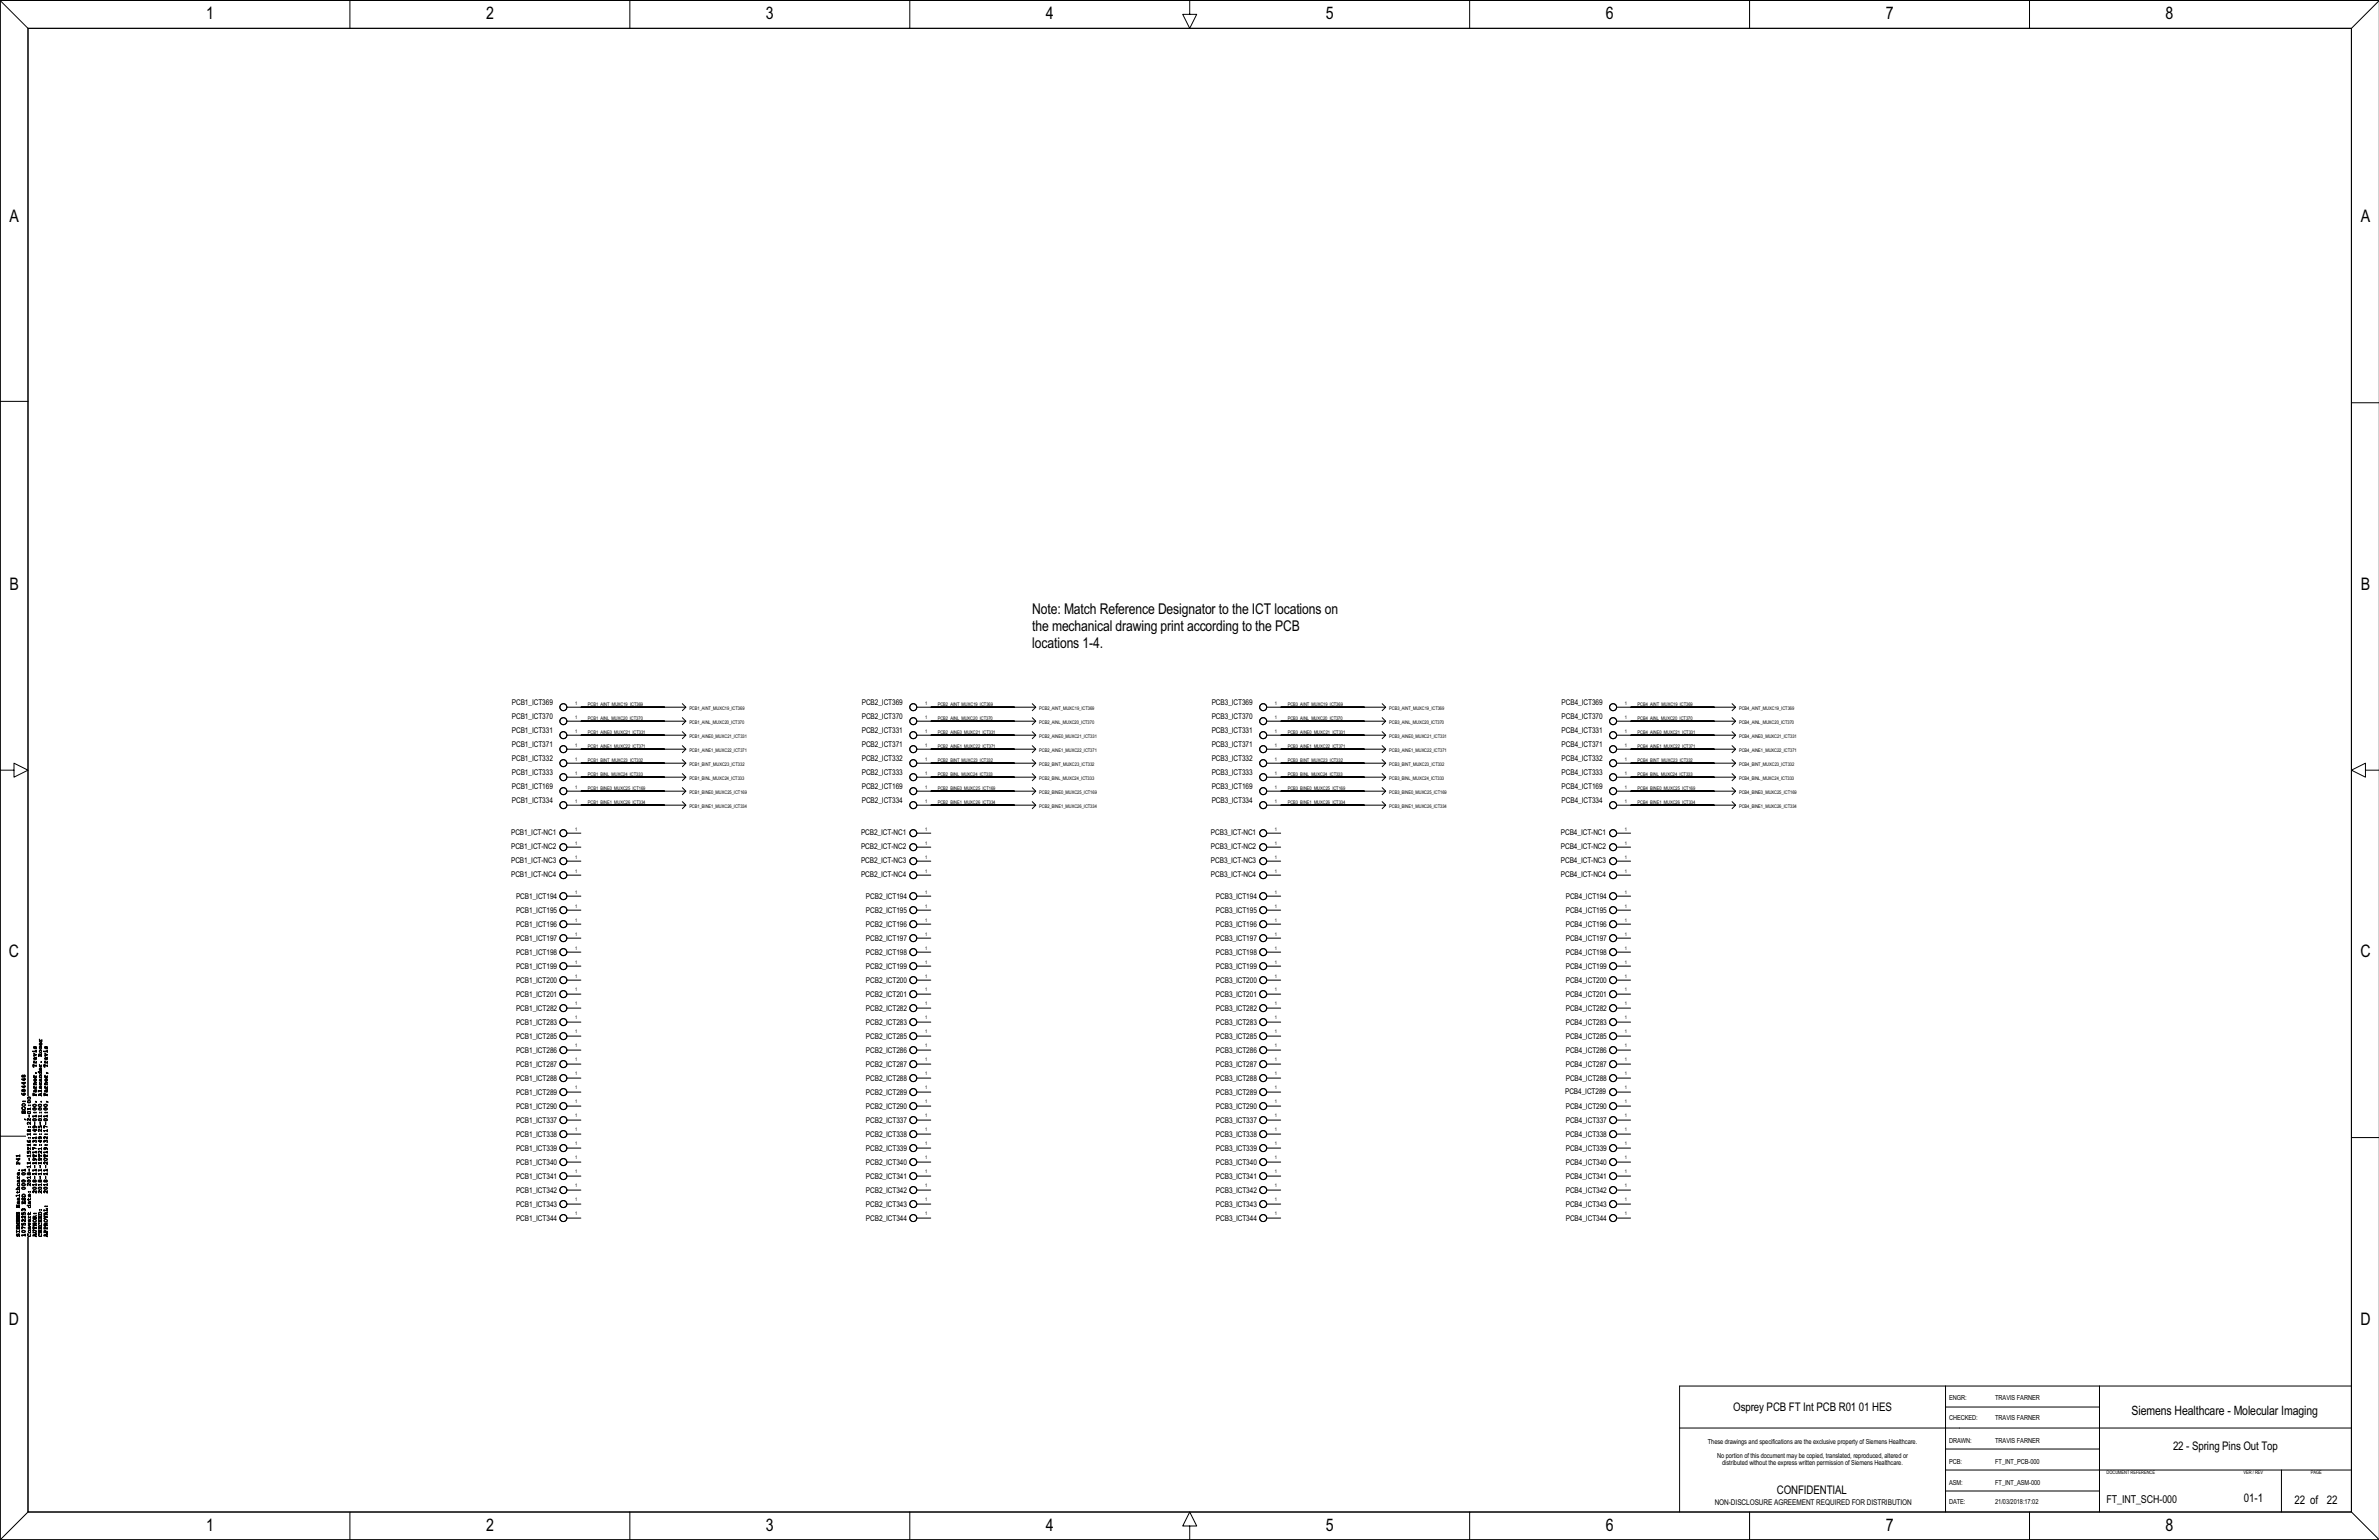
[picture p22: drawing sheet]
<svg xmlns="http://www.w3.org/2000/svg" width="863mm" height="559mm" viewBox="0 0 863 559" stroke-linecap="round" stroke-linejoin="round" font-family="sans-serif">
<defs><g id="words">
<g font-size="6.3">
<text x="74.8" y="7.1">1</text>
<text x="176.4" y="7.1">2</text>
<text x="277.9" y="7.1">3</text>
<text x="379.5" y="7.1">4</text>
<text x="481.1" y="7.1">5</text>
<text x="582.7" y="7.1">6</text>
<text x="684.2" y="7.1">7</text>
<text x="785.8" y="7.1">8</text>
<text x="3.4" y="80.7">A</text>
<text x="856.6" y="80.7">A</text>
<text x="3.4" y="214">B</text>
<text x="856.6" y="214">B</text>
<text x="3.3" y="347.3">C</text>
<text x="856.5" y="347.3">C</text>
<text x="3.3" y="480.7">D</text>
<text x="856.5" y="480.7">D</text>
<text x="74.8" y="555.6">1</text>
<text x="176.4" y="555.6">2</text>
<text x="277.9" y="555.6">3</text>
<text x="379.5" y="555.6">4</text>
<text x="481.1" y="555.6">5</text>
<text x="582.7" y="555.6">6</text>
<text x="684.2" y="555.6">7</text>
<text x="785.8" y="555.6">8</text>
</g>
<g font-size="5.4">
<text x="374.6" y="222.7">Note: Match Reference Designator to the ICT locations on</text>
<text x="374.6" y="228.9">the mechanical drawing print according to the PCB</text>
<text x="374.6" y="235.1">locations 1-4.</text>
</g>
<text font-size="4.7" x="773.5" y="513.6">Siemens Healthcare - Molecular Imaging</text>
<g font-size="4.3">
<text x="628.9" y="511.8">Osprey PCB FT Int PCB R01 01 HES</text>
<text x="788.5" y="526.3">22 - Spring Pins Out Top</text>
<text x="644.8" y="542">CONFIDENTIAL</text>
<text x="814.2" y="545.2">01-1</text>
<text x="832.6" y="545.7">22 of</text>
<text x="844.4" y="545.7">22</text>
</g>
<text font-size="3.9" x="764.4" y="545.2">FT_INT_SCH-000</text>
<g font-size="2.9">
<text x="185.7" y="256">PCB1_ICT369</text>
<text x="312.7" y="256">PCB2_ICT369</text>
<text x="439.7" y="256">PCB3_ICT369</text>
<text x="566.7" y="256">PCB4_ICT369</text>
<text x="185.7" y="261.1">PCB1_ICT370</text>
<text x="312.7" y="261.1">PCB2_ICT370</text>
<text x="439.7" y="261.1">PCB3_ICT370</text>
<text x="566.7" y="261.1">PCB4_ICT370</text>
<text x="185.7" y="266.1">PCB1_ICT331</text>
<text x="312.7" y="266.1">PCB2_ICT331</text>
<text x="439.7" y="266.1">PCB3_ICT331</text>
<text x="566.7" y="266.1">PCB4_ICT331</text>
<text x="185.7" y="271.2">PCB1_ICT371</text>
<text x="312.7" y="271.2">PCB2_ICT371</text>
<text x="439.7" y="271.2">PCB3_ICT371</text>
<text x="566.7" y="271.2">PCB4_ICT371</text>
<text x="185.7" y="281.4">PCB1_ICT333</text>
<text x="185.7" y="276.3">PCB1_ICT332</text>
<text x="312.7" y="281.4">PCB2_ICT333</text>
<text x="312.7" y="276.3">PCB2_ICT332</text>
<text x="439.7" y="281.4">PCB3_ICT333</text>
<text x="439.7" y="276.3">PCB3_ICT332</text>
<text x="566.6" y="281.4">PCB4_ICT333</text>
<text x="566.7" y="276.3">PCB4_ICT332</text>
<text x="185.7" y="286.5">PCB1_ICT169</text>
<text x="312.7" y="286.5">PCB2_ICT169</text>
<text x="439.7" y="286.5">PCB3_ICT169</text>
<text x="566.6" y="286.5">PCB4_ICT169</text>
<text x="185.7" y="291.5">PCB1_ICT334</text>
<text x="312.7" y="291.5">PCB2_ICT334</text>
<text x="439.7" y="291.5">PCB3_ICT334</text>
<text x="566.6" y="291.5">PCB4_ICT334</text>
<text x="185.5" y="303">PCB1_ICT-NC1</text>
<text x="312.4" y="303">PCB2_ICT-NC1</text>
<text x="439.4" y="303">PCB3_ICT-NC1</text>
<text x="566.4" y="303">PCB4_ICT-NC1</text>
<text x="185.5" y="308">PCB1_ICT-NC2</text>
<text x="312.4" y="308">PCB2_ICT-NC2</text>
<text x="439.4" y="308">PCB3_ICT-NC2</text>
<text x="566.4" y="308">PCB4_ICT-NC2</text>
<text x="185.5" y="313.1">PCB1_ICT-NC3</text>
<text x="312.4" y="313.1">PCB2_ICT-NC3</text>
<text x="439.4" y="313.1">PCB3_ICT-NC3</text>
<text x="566.4" y="313.1">PCB4_ICT-NC3</text>
<text x="185.5" y="318.2">PCB1_ICT-NC4</text>
<text x="312.4" y="318.2">PCB2_ICT-NC4</text>
<text x="439.4" y="318.2">PCB3_ICT-NC4</text>
<text x="566.4" y="318.2">PCB4_ICT-NC4</text>
<text x="187.3" y="326.3">PCB1_ICT194</text>
<text x="314.2" y="326.3">PCB2_ICT194</text>
<text x="441.2" y="326.3">PCB3_ICT194</text>
<text x="568.2" y="326.3">PCB4_ICT194</text>
<text x="187.3" y="331.4">PCB1_ICT195</text>
<text x="314.2" y="331.4">PCB2_ICT195</text>
<text x="441.2" y="331.4">PCB3_ICT195</text>
<text x="568.2" y="331.4">PCB4_ICT195</text>
<text x="187.3" y="341.6">PCB1_ICT197</text>
<text x="187.3" y="336.5">PCB1_ICT196</text>
<text x="314.2" y="336.5">PCB2_ICT196</text>
<text x="314.2" y="341.6">PCB2_ICT197</text>
<text x="441.2" y="336.5">PCB3_ICT196</text>
<text x="441.2" y="341.6">PCB3_ICT197</text>
<text x="568.2" y="336.5">PCB4_ICT196</text>
<text x="568.2" y="341.6">PCB4_ICT197</text>
<text x="187.3" y="346.6">PCB1_ICT198</text>
<text x="314.2" y="346.6">PCB2_ICT198</text>
<text x="441.2" y="346.6">PCB3_ICT198</text>
<text x="568.2" y="346.6">PCB4_ICT198</text>
<text x="187.3" y="351.7">PCB1_ICT199</text>
<text x="314.2" y="351.7">PCB2_ICT199</text>
<text x="441.2" y="351.7">PCB3_ICT199</text>
<text x="568.2" y="351.7">PCB4_ICT199</text>
<text x="187.3" y="356.8">PCB1_ICT200</text>
<text x="314.2" y="356.8">PCB2_ICT200</text>
<text x="441.2" y="356.8">PCB3_ICT200</text>
<text x="568.2" y="356.8">PCB4_ICT200</text>
<text x="187.3" y="361.9">PCB1_ICT201</text>
<text x="314.2" y="361.9">PCB2_ICT201</text>
<text x="441.2" y="361.9">PCB3_ICT201</text>
<text x="568.2" y="361.9">PCB4_ICT201</text>
<text x="187.3" y="367">PCB1_ICT282</text>
<text x="314.2" y="367">PCB2_ICT282</text>
<text x="441.2" y="367">PCB3_ICT282</text>
<text x="568.2" y="367">PCB4_ICT282</text>
<text x="187.3" y="372">PCB1_ICT283</text>
<text x="187.3" y="377.1">PCB1_ICT285</text>
<text x="314.2" y="372">PCB2_ICT283</text>
<text x="314.2" y="377.1">PCB2_ICT285</text>
<text x="441.2" y="372">PCB3_ICT283</text>
<text x="441.2" y="377.1">PCB3_ICT285</text>
<text x="568.2" y="372">PCB4_ICT283</text>
<text x="568.2" y="377.1">PCB4_ICT285</text>
<text x="187.3" y="382.2">PCB1_ICT286</text>
<text x="314.2" y="382.2">PCB2_ICT286</text>
<text x="441.2" y="382.2">PCB3_ICT286</text>
<text x="568.2" y="382.2">PCB4_ICT286</text>
<text x="187.3" y="387.3">PCB1_ICT287</text>
<text x="314.2" y="387.3">PCB2_ICT287</text>
<text x="441.2" y="387.3">PCB3_ICT287</text>
<text x="568.2" y="387.3">PCB4_ICT287</text>
<text x="187.3" y="392.4">PCB1_ICT288</text>
<text x="314.2" y="392.4">PCB2_ICT288</text>
<text x="441.2" y="392.4">PCB3_ICT288</text>
<text x="568.2" y="392.4">PCB4_ICT288</text>
<text x="187.3" y="397.4">PCB1_ICT289</text>
<text x="314.2" y="397.4">PCB2_ICT289</text>
<text x="441.2" y="397.4">PCB3_ICT289</text>
<text x="567.9" y="396.9">PCB4_ICT289</text>
<text x="187.3" y="402.5">PCB1_ICT290</text>
<text x="187.3" y="407.6">PCB1_ICT337</text>
<text x="314.2" y="402.5">PCB2_ICT290</text>
<text x="314.2" y="407.6">PCB2_ICT337</text>
<text x="441.2" y="402.5">PCB3_ICT290</text>
<text x="441.2" y="407.6">PCB3_ICT337</text>
<text x="568.2" y="402.5">PCB4_ICT290</text>
<text x="568.2" y="407.6">PCB4_ICT337</text>
<text x="187.3" y="412.7">PCB1_ICT338</text>
<text x="314.2" y="412.7">PCB2_ICT338</text>
<text x="441.2" y="412.7">PCB3_ICT338</text>
<text x="568.2" y="412.7">PCB4_ICT338</text>
<text x="187.3" y="417.8">PCB1_ICT339</text>
<text x="314.2" y="417.8">PCB2_ICT339</text>
<text x="441.2" y="417.8">PCB3_ICT339</text>
<text x="568.2" y="417.8">PCB4_ICT339</text>
<text x="187.3" y="422.8">PCB1_ICT340</text>
<text x="314.2" y="422.8">PCB2_ICT340</text>
<text x="441.2" y="422.8">PCB3_ICT340</text>
<text x="568.2" y="422.8">PCB4_ICT340</text>
<text x="187.3" y="427.9">PCB1_ICT341</text>
<text x="314.2" y="427.9">PCB2_ICT341</text>
<text x="441.2" y="427.9">PCB3_ICT341</text>
<text x="568.2" y="427.9">PCB4_ICT341</text>
<text x="187.3" y="433">PCB1_ICT342</text>
<text x="314.2" y="433">PCB2_ICT342</text>
<text x="441.2" y="433">PCB3_ICT342</text>
<text x="568.2" y="433">PCB4_ICT342</text>
<text x="187.3" y="438.1">PCB1_ICT343</text>
<text x="187.3" y="443.1">PCB1_ICT344</text>
<text x="314.2" y="438.1">PCB2_ICT343</text>
<text x="314.2" y="443.1">PCB2_ICT344</text>
<text x="441.2" y="438.1">PCB3_ICT343</text>
<text x="441.2" y="443.1">PCB3_ICT344</text>
<text x="568.2" y="438.1">PCB4_ICT343</text>
<text x="568.2" y="443.1">PCB4_ICT344</text>
<text x="622.2" y="546.2">NON-DISCLOSURE AGREEMENT REQUIRED FOR DISTRIBUTION</text>
</g>
<g font-size="2.5">
<text x="707.2" y="508">ENGR:</text>
<text x="724" y="508">TRAVIS FARNER</text>
<text x="707.2" y="515.4">CHECKED:</text>
<text x="724" y="515.4">TRAVIS FARNER</text>
<text x="619.7" y="524">These drawings and specifications are the exclusive property of Siemens Healthcare.</text>
<text x="707.2" y="523.5">DRAWN:</text>
<text x="724" y="523.5">TRAVIS FARNER</text>
<text x="623.1" y="529.1">No portion of this document may be copied, translated, reproduced, altered or</text>
<text x="624.9" y="531.6">distributed without the express written permission of Siemens Healthcare.</text>
<text x="707.2" y="531.1">PCB:</text>
<text x="724" y="531.1">FT_INT_PCB-000</text>
<text x="707.2" y="538.7">ASM:</text>
<text x="724" y="538.7">FT_INT_ASM-000</text>
<text x="707.2" y="545.8">DATE:</text>
<text x="724" y="545.8">21/03/2018:17:02</text>
</g>
<g font-size="1.8">
<text x="208.7" y="255.7">1</text>
<text x="213.3" y="256.2">PCB1_AINT_MUXC19_ICT369</text>
<text x="250.1" y="257.5">PCB1_AINT_MUXC19_ICT369</text>
<text x="335.7" y="255.7">1</text>
<text x="340.3" y="256.2">PCB2_AINT_MUXC19_ICT369</text>
<text x="377.1" y="257.5">PCB2_AINT_MUXC19_ICT369</text>
<text x="462.6" y="255.7">1</text>
<text x="467.3" y="256.2">PCB3_AINT_MUXC19_ICT369</text>
<text x="504.1" y="257.5">PCB3_AINT_MUXC19_ICT369</text>
<text x="589.6" y="255.7">1</text>
<text x="594.2" y="256.2">PCB4_AINT_MUXC19_ICT369</text>
<text x="631" y="257.5">PCB4_AINT_MUXC19_ICT369</text>
<text x="208.7" y="260.7">1</text>
<text x="213.3" y="261.3">PCB1_AINL_MUXC20_ICT370</text>
<text x="250.1" y="262.6">PCB1_AINL_MUXC20_ICT370</text>
<text x="335.7" y="260.7">1</text>
<text x="340.3" y="261.3">PCB2_AINL_MUXC20_ICT370</text>
<text x="377.1" y="262.6">PCB2_AINL_MUXC20_ICT370</text>
<text x="462.6" y="260.7">1</text>
<text x="467.3" y="261.3">PCB3_AINL_MUXC20_ICT370</text>
<text x="504.1" y="262.6">PCB3_AINL_MUXC20_ICT370</text>
<text x="589.6" y="260.7">1</text>
<text x="594.2" y="261.3">PCB4_AINL_MUXC20_ICT370</text>
<text x="631" y="262.6">PCB4_AINL_MUXC20_ICT370</text>
<text x="208.7" y="265.8">1</text>
<text x="213.3" y="266.4">PCB1_AINE0_MUXC21_ICT331</text>
<text x="250.1" y="267.6">PCB1_AINE0_MUXC21_ICT331</text>
<text x="335.7" y="265.8">1</text>
<text x="340.3" y="266.4">PCB2_AINE0_MUXC21_ICT331</text>
<text x="377.1" y="267.6">PCB2_AINE0_MUXC21_ICT331</text>
<text x="462.6" y="265.8">1</text>
<text x="467.3" y="266.4">PCB3_AINE0_MUXC21_ICT331</text>
<text x="504.1" y="267.6">PCB3_AINE0_MUXC21_ICT331</text>
<text x="589.6" y="265.8">1</text>
<text x="594.2" y="266.4">PCB4_AINE0_MUXC21_ICT331</text>
<text x="631" y="267.6">PCB4_AINE0_MUXC21_ICT331</text>
<text x="208.7" y="270.9">1</text>
<text x="208.7" y="276">1</text>
<text x="213.3" y="271.5">PCB1_AINE1_MUXC22_ICT371</text>
<text x="250.1" y="272.7">PCB1_AINE1_MUXC22_ICT371</text>
<text x="335.7" y="270.9">1</text>
<text x="335.7" y="276">1</text>
<text x="340.3" y="271.5">PCB2_AINE1_MUXC22_ICT371</text>
<text x="377.1" y="272.7">PCB2_AINE1_MUXC22_ICT371</text>
<text x="462.6" y="270.9">1</text>
<text x="462.6" y="276">1</text>
<text x="467.3" y="271.5">PCB3_AINE1_MUXC22_ICT371</text>
<text x="504.1" y="272.7">PCB3_AINE1_MUXC22_ICT371</text>
<text x="589.6" y="270.9">1</text>
<text x="589.6" y="276">1</text>
<text x="594.2" y="271.5">PCB4_AINE1_MUXC22_ICT371</text>
<text x="631" y="272.7">PCB4_AINE1_MUXC22_ICT371</text>
<text x="208.7" y="281.1">1</text>
<text x="213.3" y="276.5">PCB1_BINT_MUXC23_ICT332</text>
<text x="213.3" y="281.6">PCB1_BINL_MUXC24_ICT333</text>
<text x="250.1" y="277.8">PCB1_BINT_MUXC23_ICT332</text>
<text x="335.7" y="281.1">1</text>
<text x="340.3" y="276.5">PCB2_BINT_MUXC23_ICT332</text>
<text x="340.3" y="281.6">PCB2_BINL_MUXC24_ICT333</text>
<text x="377.1" y="277.8">PCB2_BINT_MUXC23_ICT332</text>
<text x="462.6" y="281.1">1</text>
<text x="467.3" y="276.5">PCB3_BINT_MUXC23_ICT332</text>
<text x="467.3" y="281.6">PCB3_BINL_MUXC24_ICT333</text>
<text x="504.1" y="277.8">PCB3_BINT_MUXC23_ICT332</text>
<text x="589.6" y="281.1">1</text>
<text x="594.2" y="276.5">PCB4_BINT_MUXC23_ICT332</text>
<text x="594.2" y="281.6">PCB4_BINL_MUXC24_ICT333</text>
<text x="631" y="277.8">PCB4_BINT_MUXC23_ICT332</text>
<text x="208.7" y="286.1">1</text>
<text x="213.3" y="286.7">PCB1_BINE0_MUXC25_ICT169</text>
<text x="250.1" y="282.9">PCB1_BINL_MUXC24_ICT333</text>
<text x="250.1" y="288">PCB1_BINE0_MUXC25_ICT169</text>
<text x="335.7" y="286.1">1</text>
<text x="340.3" y="286.7">PCB2_BINE0_MUXC25_ICT169</text>
<text x="377.1" y="282.9">PCB2_BINL_MUXC24_ICT333</text>
<text x="377.1" y="288">PCB2_BINE0_MUXC25_ICT169</text>
<text x="462.6" y="286.1">1</text>
<text x="467.3" y="286.7">PCB3_BINE0_MUXC25_ICT169</text>
<text x="504.1" y="282.9">PCB3_BINL_MUXC24_ICT333</text>
<text x="504.1" y="288">PCB3_BINE0_MUXC25_ICT169</text>
<text x="589.6" y="286.1">1</text>
<text x="594.2" y="286.7">PCB4_BINE0_MUXC25_ICT169</text>
<text x="631" y="282.9">PCB4_BINL_MUXC24_ICT333</text>
<text x="631" y="288">PCB4_BINE0_MUXC25_ICT169</text>
<text x="208.7" y="291.2">1</text>
<text x="213.3" y="291.8">PCB1_BINE1_MUXC26_ICT334</text>
<text x="250.1" y="293">PCB1_BINE1_MUXC26_ICT334</text>
<text x="335.7" y="291.2">1</text>
<text x="340.3" y="291.8">PCB2_BINE1_MUXC26_ICT334</text>
<text x="377.1" y="293">PCB2_BINE1_MUXC26_ICT334</text>
<text x="462.6" y="291.2">1</text>
<text x="467.3" y="291.8">PCB3_BINE1_MUXC26_ICT334</text>
<text x="504.1" y="293">PCB3_BINE1_MUXC26_ICT334</text>
<text x="589.6" y="291.2">1</text>
<text x="594.2" y="291.8">PCB4_BINE1_MUXC26_ICT334</text>
<text x="631" y="293">PCB4_BINE1_MUXC26_ICT334</text>
<text x="208.7" y="301.4">1</text>
<text x="335.7" y="301.4">1</text>
<text x="462.6" y="301.4">1</text>
<text x="589.6" y="301.4">1</text>
<text x="208.7" y="311.5">1</text>
<text x="208.7" y="306.4">1</text>
<text x="335.7" y="311.5">1</text>
<text x="335.7" y="306.4">1</text>
<text x="462.6" y="311.5">1</text>
<text x="462.6" y="306.4">1</text>
<text x="589.6" y="311.5">1</text>
<text x="589.6" y="306.4">1</text>
<text x="208.7" y="316.6">1</text>
<text x="335.7" y="316.6">1</text>
<text x="462.6" y="316.6">1</text>
<text x="589.6" y="316.6">1</text>
<text x="208.7" y="324.2">1</text>
<text x="208.7" y="329.3">1</text>
<text x="335.7" y="324.2">1</text>
<text x="335.7" y="329.3">1</text>
<text x="462.6" y="324.2">1</text>
<text x="462.6" y="329.3">1</text>
<text x="589.6" y="324.2">1</text>
<text x="589.6" y="329.3">1</text>
<text x="208.7" y="334.4">1</text>
<text x="335.7" y="334.4">1</text>
<text x="462.6" y="334.4">1</text>
<text x="589.6" y="334.4">1</text>
<text x="208.7" y="339.5">1</text>
<text x="335.7" y="339.5">1</text>
<text x="462.6" y="339.5">1</text>
<text x="589.6" y="339.5">1</text>
<text x="208.7" y="344.5">1</text>
<text x="335.7" y="344.5">1</text>
<text x="462.6" y="344.5">1</text>
<text x="589.6" y="344.5">1</text>
<text x="208.7" y="349.6">1</text>
<text x="335.7" y="349.6">1</text>
<text x="462.6" y="349.6">1</text>
<text x="589.6" y="349.6">1</text>
<text x="208.7" y="359.8">1</text>
<text x="208.7" y="354.7">1</text>
<text x="335.7" y="354.7">1</text>
<text x="335.7" y="359.8">1</text>
<text x="462.6" y="354.7">1</text>
<text x="462.6" y="359.8">1</text>
<text x="589.6" y="354.7">1</text>
<text x="589.6" y="359.8">1</text>
<text x="208.7" y="364.9">1</text>
<text x="335.7" y="364.9">1</text>
<text x="462.6" y="364.9">1</text>
<text x="589.6" y="364.9">1</text>
<text x="208.7" y="369.9">1</text>
<text x="335.7" y="369.9">1</text>
<text x="462.6" y="369.9">1</text>
<text x="589.6" y="369.9">1</text>
<text x="208.7" y="375">1</text>
<text x="335.7" y="375">1</text>
<text x="462.6" y="375">1</text>
<text x="589.6" y="375">1</text>
<text x="208.7" y="380.1">1</text>
<text x="335.7" y="380.1">1</text>
<text x="462.6" y="380.1">1</text>
<text x="589.6" y="380.1">1</text>
<text x="208.7" y="385.2">1</text>
<text x="335.7" y="385.2">1</text>
<text x="462.6" y="385.2">1</text>
<text x="589.6" y="385.2">1</text>
<text x="208.7" y="390.2">1</text>
<text x="208.7" y="395.3">1</text>
<text x="335.7" y="390.2">1</text>
<text x="335.7" y="395.3">1</text>
<text x="462.6" y="390.2">1</text>
<text x="462.6" y="395.3">1</text>
<text x="589.6" y="390.2">1</text>
<text x="589.6" y="395.3">1</text>
<text x="208.7" y="400.4">1</text>
<text x="335.7" y="400.4">1</text>
<text x="462.6" y="400.4">1</text>
<text x="589.6" y="400.4">1</text>
<text x="208.7" y="405.5">1</text>
<text x="335.7" y="405.5">1</text>
<text x="462.6" y="405.5">1</text>
<text x="589.6" y="405.5">1</text>
<text x="208.7" y="410.6">1</text>
<text x="335.7" y="410.6">1</text>
<text x="462.6" y="410.6">1</text>
<text x="589.6" y="410.6">1</text>
<text x="208.7" y="415.6">1</text>
<text x="335.7" y="415.6">1</text>
<text x="462.6" y="415.6">1</text>
<text x="589.6" y="415.6">1</text>
<text x="208.7" y="420.7">1</text>
<text x="208.7" y="425.8">1</text>
<text x="335.7" y="420.7">1</text>
<text x="335.7" y="425.8">1</text>
<text x="462.6" y="420.7">1</text>
<text x="462.6" y="425.8">1</text>
<text x="589.6" y="420.7">1</text>
<text x="589.6" y="425.8">1</text>
<text x="208.7" y="430.9">1</text>
<text x="335.7" y="430.9">1</text>
<text x="462.6" y="430.9">1</text>
<text x="589.6" y="430.9">1</text>
<text x="208.7" y="436">1</text>
<text x="335.7" y="436">1</text>
<text x="462.6" y="436">1</text>
<text x="589.6" y="436">1</text>
<text x="208.7" y="441">1</text>
<text x="335.7" y="441">1</text>
<text x="462.6" y="441">1</text>
<text x="589.6" y="441">1</text>
<text x="764.4" y="535">DOCUMENT REFERENCE</text>
<text x="814.1" y="535">VER / REV</text>
<text x="838.5" y="535">PAGE</text>
</g>
</g></defs>
<g fill="none" stroke="#000" stroke-width=".36">
<path d="M0 .1l10.2 10.2M10.2 10.3h843v538.3h-843zM127 .1v10.2M228.5 .1v10.2M330.1 .1v10.2M431.7 .1v5.1h2.5l-2.5 5.1-2.5-5.1h2.5M533.3 .1v10.2M634.9 .1v10.2M736.4 .1v10.2M863.3 .1h-863.3v558.7M863.3 .2l-10 10.1M0 145.6h10.2"/>
<path d="M853.2 146.1h10.1M210.8 256.6h30.4M247.6 255.3l1.3 1.3-1.3 1.3M248.9 256.6h-43.2M337.7 256.6h30.5M374.6 255.3l1.2 1.3-1.2 1.3M375.8 256.6h-43.1M464.7 256.6h30.5M501.5 255.3l1.3 1.3-1.3 1.3M502.8 256.6h-43.2M591.7 256.6h30.5M628.5 255.3l1.3 1.3-1.3 1.3"/>
<path d="M629.8 256.6h-43.2M0 279.5h5.1v-2.6l5.1 2.6-5.1 2.5v-2.5M210.8 261.7h30.4M210.8 266.8h30.4M210.8 271.8h30.4M210.8 276.9h30.4M247.6 260.4l1.3 1.3-1.3 1.3M247.6 265.5l1.3 1.3-1.3 1.2M247.6 270.6l1.3 1.2-1.3 1.3M247.6 275.7l1.3 1.2-1.3 1.3M248.9 261.7h-43.2M248.9 266.8h-43.2"/>
<path d="M248.9 271.8h-43.2M248.9 276.9h-43.2M337.7 261.7h30.5M337.7 266.8h30.5M337.7 271.8h30.5M337.7 276.9h30.5M374.6 260.4l1.2 1.3-1.2 1.3M374.6 265.5l1.2 1.3-1.2 1.2M374.6 270.6l1.2 1.2-1.2 1.3M374.6 275.7l1.2 1.2-1.2 1.3M375.8 261.7h-43.1M375.8 266.8h-43.1"/>
<path d="M375.8 271.8h-43.1M375.8 276.9h-43.1M464.7 261.7h30.5M464.7 266.8h30.5M464.7 271.8h30.5M464.7 276.9h30.5M501.5 260.4l1.3 1.3-1.3 1.3M501.5 265.5l1.3 1.3-1.3 1.2M501.5 270.6l1.3 1.2-1.3 1.3M501.5 275.7l1.3 1.2-1.3 1.3M502.8 261.7h-43.2M502.8 266.8h-43.2"/>
<path d="M502.8 271.8h-43.2M502.8 276.9h-43.2M591.7 261.7h30.5M591.7 266.8h30.5M591.7 271.8h30.5M591.7 276.9h30.5M628.5 260.4l1.3 1.3-1.3 1.3M628.5 265.5l1.3 1.3-1.3 1.2M628.5 270.6l1.3 1.2-1.3 1.3M628.5 275.7l1.3 1.2-1.3 1.3M629.8 261.7h-43.2M629.8 266.8h-43.2"/>
<path d="M629.8 271.8h-43.2M629.8 276.9h-43.2M858.3 279.5v-2.6l-5.1 2.6 5.1 2.5v-2.5h5M210.8 282h30.4M210.8 287.1h30.4M210.8 292.2h30.4M247.6 280.7l1.3 1.3-1.3 1.3M247.6 285.8l1.3 1.3-1.3 1.3M247.6 290.9l1.3 1.3-1.3 1.2M248.9 282h-43.2M248.9 287.1h-43.2M248.9 292.2h-43.2"/>
<path d="M337.7 282h30.5M337.7 287.1h30.5M337.7 292.2h30.5M374.6 280.7l1.2 1.3-1.2 1.3M374.6 285.8l1.2 1.3-1.2 1.3M374.6 290.9l1.2 1.3-1.2 1.2M375.8 282h-43.1M375.8 287.1h-43.1M375.8 292.2h-43.1M464.7 282h30.5M464.7 287.1h30.5M464.7 292.2h30.5"/>
<path d="M501.5 280.7l1.3 1.3-1.3 1.3M501.5 285.8l1.3 1.3-1.3 1.3M501.5 290.9l1.3 1.3-1.3 1.2M502.8 282h-43.2M502.8 287.1h-43.2M502.8 292.2h-43.2M591.7 282h30.5M591.7 287.1h30.5M591.7 292.2h30.5M628.5 280.7l1.3 1.3-1.3 1.3M628.5 285.8l1.3 1.3-1.3 1.3M628.5 290.9l1.3 1.3-1.3 1.2"/>
<path d="M629.8 282h-43.2M629.8 287.1h-43.2M629.8 292.2h-43.2M205.7 317.6h5.1M205.7 312.5h5.1M205.7 307.4h5.1M205.7 302.3h5.1M332.7 317.6h5M332.7 312.5h5M332.7 307.4h5M332.7 302.3h5M459.6 317.6h5.1"/>
<path d="M459.6 312.5h5.1M459.6 307.4h5.1M459.6 302.3h5.1M586.6 317.6h5.1M586.6 312.5h5.1M586.6 307.4h5.1M586.6 302.3h5.1M205.7 335.3h5.1M205.7 330.3h5.1M205.7 325.2h5.1M332.7 325.2h5M332.7 330.3h5"/>
<path d="M332.7 335.3h5M459.6 325.2h5.1M459.6 330.3h5.1M459.6 335.3h5.1M586.6 325.2h5.1M586.6 330.3h5.1M586.6 335.3h5.1M205.7 355.6h5.1M205.7 350.6h5.1M205.7 345.5h5.1M205.7 340.4h5.1M332.7 340.4h5"/>
<path d="M332.7 345.5h5M332.7 355.6h5M332.7 350.6h5M459.6 340.4h5.1M459.6 345.5h5.1M459.6 355.6h5.1M459.6 350.6h5.1M586.6 340.4h5.1M586.6 345.5h5.1M586.6 355.6h5.1M586.6 350.6h5.1M205.7 365.8h5.1"/>
<path d="M205.7 370.9h5.1M205.7 376h5.1M205.7 360.7h5.1M332.7 360.7h5M332.7 365.8h5M332.7 370.9h5M332.7 376h5M459.6 360.7h5.1M459.6 365.8h5.1M459.6 370.9h5.1M459.6 376h5.1M586.6 360.7h5.1"/>
<path d="M586.6 365.8h5.1M586.6 370.9h5.1M586.6 376h5.1M205.7 386.1h5.1M205.7 391.2h5.1M205.7 396.3h5.1M205.7 381h5.1M332.7 381h5M332.7 386.1h5M332.7 391.2h5M332.7 396.3h5M459.6 381h5.1"/>
<path d="M459.6 386.1h5.1M459.6 391.2h5.1M459.6 396.3h5.1M586.6 381h5.1M586.6 386.1h5.1M586.6 391.2h5.1M586.6 396.3h5.1M0 412.3h10.2M205.7 401.4h5.1M205.7 406.4h5.1M205.7 411.5h5.1M205.7 416.6h5.1"/>
<path d="M332.7 401.4h5M332.7 406.4h5M332.7 411.5h5M332.7 416.6h5M459.6 401.4h5.1M459.6 406.4h5.1M459.6 411.5h5.1M459.6 416.6h5.1M586.6 401.4h5.1M586.6 406.4h5.1M586.6 411.5h5.1M586.6 416.6h5.1"/>
<path d="M853.2 412.8h10.1M205.7 421.7h5.1M205.7 426.7h5.1M205.7 431.8h5.1M205.7 436.9h5.1M332.7 421.7h5M332.7 426.7h5M332.7 431.8h5M332.7 436.9h5M459.6 421.7h5.1M459.6 426.7h5.1M459.6 431.8h5.1"/>
<path d="M459.6 436.9h5.1M586.6 421.7h5.1M586.6 426.7h5.1M586.6 431.8h5.1M586.6 436.9h5.1M205.7 442h5.1M332.7 442h5M459.6 442h5.1M586.6 442h5.1M609.5 518.2h243.7M706 510.6h55.8M706 502.9v45.7"/>
<path d="M761.8 502.9v45.7M853.2 502.9h-243.7v45.7M706 533.4h147.2M706 525.8h55.8M827.9 533.4v15.2M0 558.8h863.3M10.2 548.6l-10.2 10.2M127 548.6v10.2M228.5 548.6v10.2M330.1 548.6v10.2M431.7 553.7h2.5l-2.5-5.1-2.5 5.1h2.5v5.1M533.3 548.6v10.2"/>
<path d="M634.9 548.6v10.2M706 541h55.8M736.4 548.6v10.2M853.3 548.6l10 10.1"/>
<circle cx="204.4" cy="256.6" r="1.27"/>
<circle cx="331.4" cy="256.6" r="1.27"/>
<circle cx="458.4" cy="256.6" r="1.27"/>
<circle cx="585.3" cy="256.6" r="1.27"/>
<circle cx="204.4" cy="271.8" r="1.27"/>
<circle cx="204.4" cy="266.8" r="1.27"/>
<circle cx="204.4" cy="276.9" r="1.27"/>
<circle cx="204.4" cy="261.7" r="1.27"/>
<circle cx="331.4" cy="271.8" r="1.27"/>
<circle cx="331.4" cy="276.9" r="1.27"/>
<circle cx="331.4" cy="266.8" r="1.27"/>
<circle cx="331.4" cy="261.7" r="1.27"/>
<circle cx="458.4" cy="276.9" r="1.27"/>
<circle cx="458.4" cy="266.8" r="1.27"/>
<circle cx="458.4" cy="271.8" r="1.27"/>
<circle cx="458.4" cy="261.7" r="1.27"/>
<circle cx="585.3" cy="276.9" r="1.27"/>
<circle cx="585.3" cy="271.8" r="1.27"/>
<circle cx="585.3" cy="266.8" r="1.27"/>
<circle cx="585.3" cy="261.7" r="1.27"/>
<circle cx="204.4" cy="287.1" r="1.27"/>
<circle cx="204.4" cy="292.2" r="1.27"/>
<circle cx="204.4" cy="282" r="1.27"/>
<circle cx="331.4" cy="287.1" r="1.27"/>
<circle cx="331.4" cy="292.2" r="1.27"/>
<circle cx="331.4" cy="282" r="1.27"/>
<circle cx="458.4" cy="292.2" r="1.27"/>
<circle cx="458.4" cy="287.1" r="1.27"/>
<circle cx="458.4" cy="282" r="1.27"/>
<circle cx="585.3" cy="292.2" r="1.27"/>
<circle cx="585.3" cy="287.1" r="1.27"/>
<circle cx="585.3" cy="282" r="1.27"/>
<circle cx="204.4" cy="317.6" r="1.27"/>
<circle cx="204.4" cy="307.4" r="1.27"/>
<circle cx="204.4" cy="312.5" r="1.27"/>
<circle cx="204.4" cy="302.3" r="1.27"/>
<circle cx="331.4" cy="302.3" r="1.27"/>
<circle cx="331.4" cy="307.4" r="1.27"/>
<circle cx="331.4" cy="317.6" r="1.27"/>
<circle cx="331.4" cy="312.5" r="1.27"/>
<circle cx="458.4" cy="312.5" r="1.27"/>
<circle cx="458.4" cy="307.4" r="1.27"/>
<circle cx="458.4" cy="302.3" r="1.27"/>
<circle cx="458.4" cy="317.6" r="1.27"/>
<circle cx="585.3" cy="312.5" r="1.27"/>
<circle cx="585.3" cy="302.3" r="1.27"/>
<circle cx="585.3" cy="307.4" r="1.27"/>
<circle cx="585.3" cy="317.6" r="1.27"/>
<circle cx="204.4" cy="335.3" r="1.27"/>
<circle cx="204.4" cy="330.3" r="1.27"/>
<circle cx="204.4" cy="325.2" r="1.27"/>
<circle cx="331.4" cy="330.3" r="1.27"/>
<circle cx="331.4" cy="325.2" r="1.27"/>
<circle cx="331.4" cy="335.3" r="1.27"/>
<circle cx="458.4" cy="330.3" r="1.27"/>
<circle cx="458.4" cy="325.2" r="1.27"/>
<circle cx="458.4" cy="335.3" r="1.27"/>
<circle cx="585.3" cy="330.3" r="1.27"/>
<circle cx="585.3" cy="325.2" r="1.27"/>
<circle cx="585.3" cy="335.3" r="1.27"/>
<circle cx="204.4" cy="355.6" r="1.27"/>
<circle cx="204.4" cy="350.6" r="1.27"/>
<circle cx="204.4" cy="345.5" r="1.27"/>
<circle cx="204.4" cy="340.4" r="1.27"/>
<circle cx="331.4" cy="355.6" r="1.27"/>
<circle cx="331.4" cy="350.6" r="1.27"/>
<circle cx="331.4" cy="345.5" r="1.27"/>
<circle cx="331.4" cy="340.4" r="1.27"/>
<circle cx="458.4" cy="355.6" r="1.27"/>
<circle cx="458.4" cy="350.6" r="1.27"/>
<circle cx="458.4" cy="340.4" r="1.27"/>
<circle cx="458.4" cy="345.5" r="1.27"/>
<circle cx="585.3" cy="355.6" r="1.27"/>
<circle cx="585.3" cy="350.6" r="1.27"/>
<circle cx="585.3" cy="345.5" r="1.27"/>
<circle cx="585.3" cy="340.4" r="1.27"/>
<circle cx="204.4" cy="370.9" r="1.27"/>
<circle cx="204.4" cy="360.7" r="1.27"/>
<circle cx="204.4" cy="365.8" r="1.27"/>
<circle cx="204.4" cy="376" r="1.27"/>
<circle cx="331.4" cy="360.7" r="1.27"/>
<circle cx="331.4" cy="370.9" r="1.27"/>
<circle cx="331.4" cy="365.8" r="1.27"/>
<circle cx="331.4" cy="376" r="1.27"/>
<circle cx="458.4" cy="360.7" r="1.27"/>
<circle cx="458.4" cy="370.9" r="1.27"/>
<circle cx="458.4" cy="376" r="1.27"/>
<circle cx="458.4" cy="365.8" r="1.27"/>
<circle cx="585.3" cy="370.9" r="1.27"/>
<circle cx="585.3" cy="360.7" r="1.27"/>
<circle cx="585.3" cy="376" r="1.27"/>
<circle cx="585.3" cy="365.8" r="1.27"/>
<circle cx="204.4" cy="386.1" r="1.27"/>
<circle cx="204.4" cy="391.2" r="1.27"/>
<circle cx="204.4" cy="396.3" r="1.27"/>
<circle cx="204.4" cy="381" r="1.27"/>
<circle cx="331.4" cy="386.1" r="1.27"/>
<circle cx="331.4" cy="391.2" r="1.27"/>
<circle cx="331.4" cy="381" r="1.27"/>
<circle cx="331.4" cy="396.3" r="1.27"/>
<circle cx="458.4" cy="386.1" r="1.27"/>
<circle cx="458.4" cy="391.2" r="1.27"/>
<circle cx="458.4" cy="381" r="1.27"/>
<circle cx="458.4" cy="396.3" r="1.27"/>
<circle cx="585.3" cy="386.1" r="1.27"/>
<circle cx="585.3" cy="391.2" r="1.27"/>
<circle cx="585.3" cy="396.3" r="1.27"/>
<circle cx="585.3" cy="381" r="1.27"/>
<circle cx="204.4" cy="416.6" r="1.27"/>
<circle cx="204.4" cy="401.4" r="1.27"/>
<circle cx="204.4" cy="406.4" r="1.27"/>
<circle cx="204.4" cy="411.5" r="1.27"/>
<circle cx="331.4" cy="416.6" r="1.27"/>
<circle cx="331.4" cy="401.4" r="1.27"/>
<circle cx="331.4" cy="406.4" r="1.27"/>
<circle cx="331.4" cy="411.5" r="1.27"/>
<circle cx="458.4" cy="416.6" r="1.27"/>
<circle cx="458.4" cy="401.4" r="1.27"/>
<circle cx="458.4" cy="406.4" r="1.27"/>
<circle cx="458.4" cy="411.5" r="1.27"/>
<circle cx="585.3" cy="416.6" r="1.27"/>
<circle cx="585.3" cy="401.4" r="1.27"/>
<circle cx="585.3" cy="406.4" r="1.27"/>
<circle cx="585.3" cy="411.5" r="1.27"/>
<circle cx="204.4" cy="431.8" r="1.27"/>
<circle cx="204.4" cy="436.9" r="1.27"/>
<circle cx="204.4" cy="421.7" r="1.27"/>
<circle cx="204.4" cy="426.8" r="1.27"/>
<circle cx="331.4" cy="431.8" r="1.27"/>
<circle cx="331.4" cy="436.9" r="1.27"/>
<circle cx="331.4" cy="421.7" r="1.27"/>
<circle cx="331.4" cy="426.8" r="1.27"/>
<circle cx="458.4" cy="431.8" r="1.27"/>
<circle cx="458.4" cy="436.9" r="1.27"/>
<circle cx="458.4" cy="421.7" r="1.27"/>
<circle cx="458.4" cy="426.8" r="1.27"/>
<circle cx="585.3" cy="431.8" r="1.27"/>
<circle cx="585.3" cy="421.7" r="1.27"/>
<circle cx="585.3" cy="436.9" r="1.27"/>
<circle cx="585.3" cy="426.8" r="1.27"/>
<circle cx="204.4" cy="442" r="1.27"/>
<circle cx="331.4" cy="442" r="1.27"/>
<circle cx="458.4" cy="442" r="1.27"/>
<circle cx="585.3" cy="442" r="1.27"/>
</g>
<path d="M5.5 418.7h2.3v30.1h-2.3z" fill-rule="evenodd" fill="#fff"/>
<g fill="none" stroke="#000" stroke-width=".36">
<path d="M5.9 419.4h1.2l.1-.4v.7l-.1-.3h-1.1v.4zM5.9 433.7h1.2l.1-.4v.9l-.1-.4h-1.1l-.1 .3zM5.9 420.5l1.3-.2v.4l-.4-.2-.1 .6zM6 440l.3-.1-.2 .4 .3 .3a.47 .47 0 0 1 .2-.6 .47 .47 0 0 1 .6 .1v.6h-.4l.3-.2-.2-.5-.6 .7-.3-.2zM6 437.3l1.2-.1v.4l-.6-.2v.6l.6-.2v.4h-1.2v-.4l.5 .2v-.6l-.5 .2zM6 420.5h.7v.5zM6.1 421.6h.5l.1 .6h.4l.1-.3v.5l-1.2 .1zM6.1 421.7l.5 .1v.4h-.5zM6.3 432.1l.1 .5h.5l.2-.6 .1 .6-.9 .3-.3-.2 .3-.1zM6.3 426.8l.3 .6h.5l.1-.4v.7l-.1-.3h-.7l-.1 .3 .2-.3zM6.3 434.8l.9-.2v.9h-.5l-.1-.7-.2 .1-.1 .6zM6.3 428.3l.8-.1 .1-.2v1l-.5-.1-.1-.6-.2 .1-.1 .5z"/>
<path d="M6.4 436l.4-.1v.9l.3-.3-.1-.6a.49 .49 0 0 1 .1 .7 .49 .49 0 0 1-.7 .2 .49 .49 0 0 1 0-.8zM6.4 430.8l.8-.2v.4l-.6-.1-.3 .2 .3 .4 .6-.2v.4h-1.3v-.2h.5zM6.4 425.6l.4-.1v.8l.3-.3-.1-.5a.49 .49 0 0 1 .1 .7 .49 .49 0 0 1-.7 .1 .49 .49 0 0 1 0-.7zM6.4 436.1l.3-.1v.8l-.4-.3zM6.4 425.7l.3-.2v.8l-.4-.2zM6.7 434.8l.4 .3v.3l-.4-.1zM6.7 428.3l.4 .2-.2 .5zM6.9 424.4l.6 .4-.6-.1zM6 447.8h.3l-.2 .4 .3 .2a.47 .47 0 0 1 .2-.5 .47 .47 0 0 1 .6 .1v.6h-.4l.3-.3-.2-.5-.6 .8-.3-.3zM6 445.1h.3l-.2 .1v.6h.4l-.1-.4h.4l-.2 .4h.5v-.7h-.3h.4v1h-1.2zM6 443.7h1.2v.4l-.1-.2h-1l.7 .3-.7 .4h1l.1-.2v.4h-1.2v-.2l.7-.4zM6 442.5h.3l-.2 .1v.6h.4l-.1-.4h.4l-.2 .4h.5v-.7l-.3-.1h.4v1h-1.2z"/>
<path d="M6 441.1l1.2 .1-1.1 .7h1l.1-.2v.5l-1.1-.2-.1 .2v-.3l1.1-.6h-1l-.1 .2zM6 446.4l.1 .4h1l.1-.4v.8l-.1-.3h-1l-.1 .4z"/>
<circle cx="6.7" cy="429.8" r=".45"/>
</g>
<path d="M7.5 424h2.3v24.8h-2.3z" fill-rule="evenodd" fill="#fff"/>
<g fill="none" stroke="#000" stroke-width=".36">
<path d="M7.9 424.6h1.2l.1-.4v.8l-.1-.4h-1.1v.4zM7.9 440l.1 .6h.4a.44 .44 0 0 1 .4-.7 .44 .44 0 0 1 .3 .7l-.1 .1 .1-.4-.3-.3-.4 .3 .1 .3h-.6zM8 438.7h.6a.4 .4 0 0 1 .6 .1 .4 .4 0 0 1-.2 .6v-.6l-.2-.1-.3 .4-.2-.3h-.3v.6zM8 435.9h.3l-.2 .1v.6h.4l-.1-.4 .4 .1-.2 .3h.5v-.6l-.3-.1h.4v1h-1.2zM8 434.7h.3l-.3 .4 .4 .3a.48 .48 0 0 1 .2-.6 .48 .48 0 0 1 .6 .1v.6h-.4a.36 .36 0 0 0 .3-.4 .36 .36 0 0 0-.4-.3l-.4 .7-.3-.2zM8 430.9l.6-.1a.41 .41 0 0 1 .6 .4 .41 .41 0 0 1-.6 .3h-.5zM8 429.6l.6-.1a.41 .41 0 0 1 .6 .4 .41 .41 0 0 1-.6 .3l-.7-.2zM8 428.3l.6-.1a.43 .43 0 0 1 .6 .4 .43 .43 0 0 1-.6 .4l-.7-.3zM8 425.7l.6-.2a.43 .43 0 0 1 .6 .4 .43 .43 0 0 1-.6 .4h-.2a.44 .44 0 0 1-.4-.1 .44 .44 0 0 1 0-.5zM8 428.4a.55 .55 0 0 1 .7-.2 .55 .55 0 0 1 .3 .6 .61 .61 0 0 1-1-.4zM8 431a.56 .56 0 0 1 .7-.2 .56 .56 0 0 1 .3 .6 .56 .56 0 0 1-.6 .1 .56 .56 0 0 1-.4-.5zM8 429.6a.56 .56 0 0 1 .7-.1 .56 .56 0 0 1 .3 .6 .56 .56 0 0 1-.6 .1 .56 .56 0 0 1-.4-.6z"/>
<path d="M8 425.7a.55 .55 0 0 1 .7-.1 .55 .55 0 0 1 .3 .5 .56 .56 0 0 1-.6 .2 .56 .56 0 0 1-.4-.6zM8.1 433.4l.8-.1 .3 1h-1.2zM8.2 433.5l.6-.1 .3 .7h-1zM7.9 448.1h1.2v-.3l.1 .8-.1-.4h-1.1v.4zM7.9 446.7l.7-.3a.48 .48 0 0 1 .6 .6 .48 .48 0 0 1-.8 .3l-.4-.2zM7.9 445.2l1.3 .4-1.2-.3 .1 .6h-.2zM7.9 443.9l.1 .6h.4a.44 .44 0 0 1 .3-.7 .44 .44 0 0 1 .5 .4l-.2 .5 .1-.5-.3-.3-.3 .1v.5h-.6zM8 442.6h.4l.7 .7 .1-.8v.9l-.4-.3a.42 .42 0 0 0-.4-.4 .42 .42 0 0 0-.4 .4l.2 .2-.3-.2zM8 441.3h.4l.7 .7 .1-.8v.8l-.4-.2a.42 .42 0 0 0-.4-.4 .42 .42 0 0 0-.4 .4l.2 .2-.3-.2zM8 446.7a.56 .56 0 0 1 .7-.2 .56 .56 0 0 1 .3 .5 .55 .55 0 0 1-.6 .2 .55 .55 0 0 1-.4-.5z"/>
</g>
<path d="M9.5 397.8h2.3v51h-2.3z" fill-rule="evenodd" fill="#fff"/>
<g fill="none" stroke="#000" stroke-width=".36">
<path d="M10 399.5l.4-.1a.5 .5 0 0 1 .8 .4 .5 .5 0 0 1-.8 .4 .42 .42 0 0 1-.4-.2 .42 .42 0 0 1 0-.5zM10 399.6a.55 .55 0 0 1 .7-.2 .55 .55 0 0 1 .3 .6 .59 .59 0 0 1-.6 .1 .59 .59 0 0 1-.4-.5zM10 398.2l.4-.1a.5 .5 0 0 1 .8 .4 .5 .5 0 0 1-.8 .4 .4 .4 0 0 1-.4-.2 .4 .4 0 0 1 0-.5zM10 398.3a.55 .55 0 0 1 .7-.2 .55 .55 0 0 1 .3 .6 .56 .56 0 0 1-.6 .1 .56 .56 0 0 1-.4-.5zM9.9 419.4h1.2l.1-.4v.8l-.1-.4h-1.1v.4zM9.9 415.4h1.2l.1-.3v.7l-.1-.3h-1.1v.4zM9.9 411.5h1.2l.1-.4v.8l-.1-.3h-1.1v.3zM9.9 402.3h1.2l.1-.3v.8l-.1-.4h-1.1v.4zM9.9 417.7l.1 .6h.4a.44 .44 0 0 1 .1-.6 .44 .44 0 0 1 .7 .2 .44 .44 0 0 1-.2 .6v-.7a.42 .42 0 0 0-.5 .1 .42 .42 0 0 0 0 .5h-.6zM9.9 413.8l.2 .5 .4 .2v-.6h.6a.6 .6 0 0 1-.6 .7 .6 .6 0 0 1-.6-.8zM9.9 410h.6a.38 .38 0 0 1 .5-.1 .38 .38 0 0 1 .2 .5 .38 .38 0 0 1-.5 .2l-.8-.1zM10 416.3h.4l-.3 .1v.3h1v-.3l.1 .7-.1-.3h-1v.4h.3h-.4z"/>
<path d="M10 407.3l.3-.1 .8 .8 .1-.8v.9l-.3-.3a.42 .42 0 0 0-.4-.4 .42 .42 0 0 0-.5 .4l.2 .2-.3-.2zM10 406h.5l.6 .7 .1-.8v.8l-.3-.2a.42 .42 0 0 0-.4-.4 .42 .42 0 0 0-.5 .4l.2 .2-.3-.2zM10 403.4l.6-.1a.41 .41 0 0 1 .6 .4 .41 .41 0 0 1-.6 .4 .46 .46 0 0 1-.5-.1 .46 .46 0 0 1-.1-.6zM10 410h.4v.4h-.4zM10 403.5a.56 .56 0 0 1 .7-.1 .56 .56 0 0 1 .3 .5 .58 .58 0 0 1-.6 .1 .58 .58 0 0 1-.4-.5zM10.3 412.8l.2 .2zM10.3 408.8l.2 .2zM10.3 401l.2 .2zM10.5 404.6l.1 .8zM10.6 413.9h.4v.4h-.4zM10.6 410h.4v.5h-.4zM11 412.8l.2 .2z"/>
<path d="M11 408.8l.2 .2zM11 401l.2 .2zM9.9 427.2h1.2l.1-.4v.8l-.1-.3h-1.1v.4zM9.9 423.3h1.2v-.4l.1 .8-.1-.3h-1.1v.3zM9.9 422h1.2v-.4l.1 .8-.1-.3h-1.1v.3zM9.9 437.3h1.2v-.2l-.1 .3a.45 .45 0 0 1 .1 .7 .45 .45 0 0 1-.7 0 .45 .45 0 0 1 .1-.7l-.6 .2zM9.9 425.7l.8-.1a.39 .39 0 0 1 .5 .2 .39 .39 0 0 1-.2 .5 .39 .39 0 0 1-.5-.2l-.6 .1zM10 429.6l.5-.1 .6 .7 .1-.8v.9l-.3-.2a.42 .42 0 0 0-.4-.5 .42 .42 0 0 0-.5 .4l.2 .2-.3-.2zM10 428.3l.4-.1a.5 .5 0 0 1 .8 .4 .5 .5 0 0 1-.8 .4l-.5-.3zM10 428.4a.55 .55 0 0 1 .7-.2 .55 .55 0 0 1 .3 .6 .63 .63 0 0 1-1-.4zM10 425.7h.4v.4h-.4zM10.3 440l.1 .5h.6l.1-.7v.7l-.8 .3-.3-.2 .3-.1z"/>
<path d="M10.3 436.2l.9-.3-.1 .9h-.4v-.6h-.3l-.1 .6zM10.3 434.7l.1 .6h.6l.1-.7v.7l-.8 .3-.3-.3h.3zM10.3 433.5l.5-.2 .1 .8 .1-.8a.49 .49 0 0 1 .2 .7 .49 .49 0 0 1-.7 .2 .49 .49 0 0 1-.2-.7zM10.3 432.4l.2 .2zM10.4 433.6l.3-.2v.8zM10.5 424.2l.1 .9zM10.5 420.2l.1 .9zM10.6 425.7h.4v.5h-.4zM10.8 436.2l.3 .2v.4l-.3-.1zM11 432.4l.2 .2zM10 447.7h.3a.5 .5 0 0 0 0 .8 .5 .5 0 0 0 .7-.1 .5 .5 0 0 0-.1-.7 .56 .56 0 0 1 .1 .7 .56 .56 0 0 1-.8 .2 .56 .56 0 0 1-.1-.8zM10.3 445.3l.9-.2v.3l-.6-.1-.3 .2 .2 .3 .7-.1v.4l-.9-.1z"/>
<path d="M10.3 443.7l.9 .5-.8 .6-.1-.4 .1 .2 .7-.4-.7-.3-.1 .2zM10.3 442.7l.5-.2 .1 .8 .1-.8a.49 .49 0 0 1 .2 .6 .49 .49 0 0 1-.7 .2 .49 .49 0 0 1-.2-.6zM10.3 441.2l.3 .5h.5l.1-.4-.1 .8v-.3h-.7l-.1 .2 .2-.3zM10.5 442.7l.2-.1v.7l-.4-.4z"/>
<circle cx="10.7" cy="437.8" r=".38"/>
<circle cx="10.7" cy="446.8" r=".47"/>
<circle cx="10.7" cy="446.8" r=".39"/>
</g>
<path d="M11.5 379.5h2.3v69.3h-2.3z" fill-rule="evenodd" fill="#fff"/>
<g fill="none" stroke="#000" stroke-width=".36">
<path d="M12.3 379.8h.3l-.1 .7 .3-.7 .3 .1 .1 .7-.3-.1 .2-.6h-.3l-.3 .6zM11.9 381.4l.2 .2zM12 396.7h.3h-.2v.7h.4l-.1-.4h.3l-.1 .4h.5l.1-.4v.6h-1.2zM12 386.2h.4l-.3 .1v.3h1l.1-.2v.6l-.1-.3h-1v.4l.3 .1h-.4zM12.3 381.4h.8v-.4l.1 .9-.1-.4h-.7l-.1 .3zM12.3 394.1l.3 .6h.5l.1-.4v.7l-.1-.2-.8 .1 .2-.2zM12.3 390.2l.3 .5h.5l.1-.4-.1 .8v-.3l-.8 .2 .2-.3zM12.3 385l.3 .5h.5l.1-.4v.8l-.1-.3h-.7l-.1 .2zM12.3 382.2l.9 .5-.8 .6-.1-.4 .1 .2 .7-.4-.7-.3-.1 .3zM12.4 395.6l.8-.2-.1 .8h-.4v-.6l-.3 .1v.5zM12.4 383.8l.8-.2-.1 .9h-.4v-.7l-.3 .1v.6zM12.4 392.9l.8-.2v.4l-.6-.2-.2 .3 .2 .3 .6-.1v.3h-.9z"/>
<path d="M12.4 391.6l.3-.1v.8l.4-.2-.1-.6a.49 .49 0 0 1 .2 .6 .49 .49 0 0 1-.7 .2 .49 .49 0 0 1-.1-.7zM12.4 391.7l.3-.2v.8l-.3-.2zM12.7 395.6l.4 .2v.4h-.3zM12.7 383.8l.4 .3v.3h-.3zM12.9 399.5l.6 .4-.6-.1zM12.9 389.1l.6 .4-.6-.1zM11.9 418h1.2l.1-.3v.8l-.1-.4h-1.1v.4zM11.9 412.8h1.2l.1-.3v.7l-.1-.3h-1.1l.1 .4zM11.9 405h1.2l.1-.4v.8l-.1-.4h-1.1v.4zM11.9 416.4l1.3 .4-1.2-.3 .1 .7h-.2zM11.9 410l1.2-.2 .1 .5-.4-.3-.1 .6zM11.9 408.7a.68 .68 0 0 1 .9-.2 .68 .68 0 0 1 .3 .8l-.1-.5-.6-.2 .2 .2a.4 .4 0 0 1-.2 .5 .4 .4 0 0 1-.5-.3z"/>
<path d="M12 418.9h.4l-.3 .1v.4h1v-.3l.1 .6-.1-.3h-1v.4l.3 .1h-.4zM12 413.9l.5 .1a.4 .4 0 0 1 .6 0 .4 .4 0 0 1-.1 .6v-.7h-.3l-.2 .4-.1-.4h-.4l.1 .6zM12 410h.7v.6zM12 406.1l.4-.2a.47 .47 0 0 1 .7 .1 .47 .47 0 0 1 0 .6 .47 .47 0 0 1-.7 .1 .41 .41 0 0 1-.4-.1 .41 .41 0 0 1 0-.5zM12 402.1l.2-.1a.57 .57 0 0 1 .9 0 .57 .57 0 0 1-.1 .8 .57 .57 0 0 1-.8 0l-.3-.3zM12 402.3l.1-.1a.56 .56 0 0 1 .6-.1 .56 .56 0 0 1 .3 .5 .65 .65 0 0 1-1-.3zM12 400.8l.7-.1a.42 .42 0 0 1 .5 .4 .42 .42 0 0 1-.5 .4 .5 .5 0 0 1-.6-.1 .5 .5 0 0 1-.1-.6zM12 400.9h.1a.56 .56 0 0 1 .6-.2 .56 .56 0 0 1 .3 .6 .65 .65 0 0 1-1-.4zM12 408.8l.5-.1v.5h-.5zM12.1 406.1a.58 .58 0 0 1 .6-.1 .58 .58 0 0 1 .3 .5 .56 .56 0 0 1-.6 .2 .56 .56 0 0 1-.3-.6zM12.3 415.3l.2 .3zM12.3 411.4l.2 .3z"/>
<path d="M12.3 403.6l.2 .2zM12.5 407.2l.2 .9zM13 415.3l.2 .3zM13 411.4l.2 .3zM13 403.6l.2 .2zM11.9 429.8h1.2l.1-.3v.7l-.1-.3h-1.1v.3zM11.9 425.9h1.2l.1-.4v.8l-.1-.3h-1.1l.1 .3zM11.9 424.6h1.2l.1-.4v.8l-.1-.4h-1.1v.4zM11.9 422h1.2v-.4l.1 .8-.1-.3h-1.1v.3zM11.9 420.5a.66 .66 0 0 1 .9-.2 .66 .66 0 0 1 .3 .8l-.1-.6-.6-.1a.37 .37 0 0 1 .2 .5 .37 .37 0 0 1-.5 .1 .37 .37 0 0 1-.2-.5zM12 432.2l.3-.1 .8 .7 .1-.7v.8l-.3-.2a.42 .42 0 0 0-.4-.5 .42 .42 0 0 0-.5 .4l.2 .3-.3-.3zM12 430.9l.4-.1a.47 .47 0 0 1 .8 .4 .47 .47 0 0 1-.8 .3 .41 .41 0 0 1-.4-.1 .41 .41 0 0 1 0-.5z"/>
<path d="M12 428.3l.4-.1a.46 .46 0 0 1 .6 0 .46 .46 0 0 1 .2 .5l-1 .2-.3-.2zM12 420.5h.5v.4h-.5zM12.1 431a.47 .47 0 0 1 .6-.2 .47 .47 0 0 1 .2 .6 .48 .48 0 0 1-.6 .1 .48 .48 0 0 1-.2-.5zM12.5 426.8l.2 .9zM12.5 422.9l.2 .9zM12 448.1l1.2-.6v.5l-.1-.2-.3 .1v.5l.3 .2 .1-.2v.4l-1.1-.5-.1 .3zM12 446.3l1 .2 .2 .5-1.2 .4v-.4l.1 .2h.7l.3-.3-.3-.4h-.7l-.1 .2zM12 445.1h.4h-.3v.4h1l.1-.3v.7l-.1-.3h-1v.3l.3 .1h-.4zM12 443.8l1.1-.1 .1 .4-.6-.1v.5l.6-.1v.4l-1.2-.1v-.3l.5 .1v-.5l-.5 .1zM12.1 448.1l.6-.2v.5zM12.1 441.4l.2-.2 .3 .3 .5-.5-.4 1h.4v-.3l.1 .5h-1.2zM12.1 441.4l.4 .1 .1 .5h-.5z"/>
<path d="M12.3 440.2l.2 .2zM13 440.2l.2 .2z"/>
<circle cx="12.2" cy="428.5" r=".29"/>
<circle cx="12.9" cy="428.5" r=".29"/>
<circle cx="12.5" cy="443" r=".48"/>
<circle cx="12.6" cy="443" r=".57"/>
</g>
<path d="M13.5 438.4h2.3v10.4h-2.3z" fill="#fff"/>
<g fill="none" stroke="#000" stroke-width=".36">
<path d="M14.1 440l.8-.1 .3 .9h-1.2zM14 446.4l1.2-.1v.4l-.6-.1v.6h.5l.1-.2v.3h-1.2v-.3l.5 .2v-.6l-.5 .1zM14 445.1h.4l-.3 .1v.6h.4l-.1-.4h.4l-.2 .4h.5v-.7h-.3h.4v1h-1.2zM14 442.4l.5 .6 .7-.6-.6 .7 .5 .1 .1-.2v.4l-1.2 .1v-.5l.6 .2-.6-.4zM14 441.2h.4h-.3v.7h.4l-.1-.4h.4l-.2 .4h.5v-.7h-.3l.4-.1v1h-1.2zM14.2 440l.7-.1 .2 .7h-1z"/>
<circle cx="14.4" cy="439" r=".13"/>
<circle cx="15.1" cy="439" r=".13"/>
<circle cx="14.6" cy="444.1" r=".57"/>
<circle cx="14.6" cy="448.1" r=".58"/>
</g>
<path d="M13.5 376.9h2.3v71.9h-2.3z" fill-rule="evenodd" fill="#fff"/>
<g fill="none" stroke="#000" stroke-width=".36">
<path d="M14.3 379.6l1.1 .2 .2 .7-.3-.6h-.3a.43 .43 0 0 1 0 .6 .43 .43 0 0 1-.6 0 .43 .43 0 0 1 0-.6zM14.3 377.1l.3 .6h.5l.1-.4v.7l-.1-.3h-.7l-.1 .3 .2-.3zM14.4 378.5l.4-.1v.8l.3-.2-.1-.6a.48 .48 0 0 1 .1 .7 .48 .48 0 0 1-.7 .1 .48 .48 0 0 1 0-.7zM14.4 378.6l.2-.1v.7l-.2-.2zM13.9 395.8h1.2l.1-.4v.8l-.1-.3h-1.1l-.1 .3zM13.9 388.9l1.3-.2-.2 .3a.47 .47 0 0 1 .1 .7 .47 .47 0 0 1-.7 0 .47 .47 0 0 1 .1-.7h-.5l-.1 .2zM14 397.1l1.2-.6v.5l-.1-.3-.3 .2v.5l.3 .2 .1-.3v.4l-1.1-.4-.1 .3zM14.1 397.1l.6-.2v.5zM14.1 382.5l.4-.1 .1 .3 .6-.5-.6 .9 .6-.2v.4h-1.2zM14.1 382.6l.3-.1 .2 .6h-.5zM14.3 392.8l.4 .4 .5-.5v.4l-.1-.2-.3 .3 .3 .4 .1-.2v.3l-.5-.4-.4 .4v-.3l.1 .1 .2-.3-.2-.3-.1 .2zM14.3 387.7l.5-.2v.9l.3-.3-.1-.5a.49 .49 0 0 1 .1 .6 .49 .49 0 0 1-.6 .2 .49 .49 0 0 1-.2-.7z"/>
<path d="M14.3 386.3l.3 .5h.5l.1-.4v.8l-.1-.3-.8 .2 .2-.3zM14.4 391.7l.8-.3v.9h-.5l-.1-.6-.2 .1v.5zM14.4 394.2l.4-.2v.9l.3-.2-.1-.7a.51 .51 0 0 1 .3 .7 .51 .51 0 0 1-.8 .2 .51 .51 0 0 1-.1-.7zM14.4 390.3l.8-.2v.3l-.6-.1-.2 .3 .2 .3 .6-.2v.4h-.9zM14.4 394.3l.2-.2v.8l-.2-.2zM14.4 387.7l.2-.1v.8l-.2-.2zM14.7 391.7l.4 .2-.2 .4zM14.9 399.5l.6 .4-.6-.1zM14.9 385.2l.6 .3-.6-.1zM13.9 416.7h1.2l.1-.3v.7l-.1-.3h-1.1v.4zM13.9 413.9l1.3-.1v.3l-.4-.1-.1 .6zM13.9 408.6l.1 .6h.4a.45 .45 0 0 1 .2-.6 .45 .45 0 0 1 .6 .2 .45 .45 0 0 1-.2 .6v-.7a.4 .4 0 0 0-.5 0 .4 .4 0 0 0 0 .5h-.6z"/>
<path d="M13.9 405h1.2l.1-.4v.7l-.1-.3h-1.1v.4zM13.9 412.7a.67 .67 0 0 1 .9-.3 .67 .67 0 0 1 .3 .9v-.5l-.7-.3 .2 .2a.4 .4 0 0 1-.3 .6 .4 .4 0 0 1-.4-.6zM14 418.9h.4l-.3 .1v.4h1l.1-.3v.6l-.1-.3h-1v.4h.3l-.4 .1zM14 417.8l.4-.1 .7 .7-.1-.7h.2v.8l-.3-.2a.42 .42 0 0 0-.4-.5 .42 .42 0 0 0-.5 .5l.2 .2-.4-.5zM14 414h.7v.4zM14 410l.4-.2 .7 .8-.1-.7 .2-.1v.8l-.3-.1a.42 .42 0 0 0-.4-.5 .42 .42 0 0 0-.5 .4l.2 .2-.4-.4zM14 406.1l.8-.2a.4 .4 0 0 1 .4 .5 .4 .4 0 0 1-.6 .3h-.2a.41 .41 0 0 1-.4-.1 .41 .41 0 0 1 0-.5zM14 402.1l.2-.1a.57 .57 0 0 1 .8 0 .57 .57 0 0 1 0 .8 .57 .57 0 0 1-.8 0l-.3-.3zM14 402.3l.1-.1a.55 .55 0 0 1 .6-.2 .55 .55 0 0 1 .3 .6 .65 .65 0 0 1-1-.3zM14 400.8l.8-.1a.41 .41 0 0 1 .4 .5 .41 .41 0 0 1-.6 .3h-.2a.43 .43 0 0 1-.5-.2 .43 .43 0 0 1 .1-.5zM14 400.9h.1a.55 .55 0 0 1 .6-.2 .55 .55 0 0 1 .3 .6 .65 .65 0 0 1-1-.4zM14 412.7h.5v.4h-.4z"/>
<path d="M14.1 406.1a.56 .56 0 0 1 .6-.1 .56 .56 0 0 1 .3 .5 .56 .56 0 0 1-.6 .2 .56 .56 0 0 1-.3-.6zM14.4 415.3v.3zM14.4 403.6v.3zM14.5 407.2l.1 .9zM15 415.3l.1 .3zM15 403.6l.1 .3zM13.9 429.8h1.2l.1-.3v.7l-.1-.3h-1.1v.3zM13.9 425.9h1.2l.1-.4v.8l-.1-.3h-1.1l.1 .3zM13.9 424.6h1.2l.1-.4v.7l-.1-.3h-1.1v.4zM13.9 422h1.2l.1-.4v.8l-.1-.3h-1.1v.3zM13.9 420.5a.66 .66 0 0 1 .9-.2 .66 .66 0 0 1 .3 .8l-.1-.6-.6-.1a.37 .37 0 0 1 .2 .5 .37 .37 0 0 1-.5 .1 .37 .37 0 0 1-.2-.5zM14 432.2l.4-.1 .7 .7-.1-.7h.2v.8l-.3-.2a.42 .42 0 0 0-.4-.5 .42 .42 0 0 0-.5 .4l.2 .3-.4-.5z"/>
<path d="M14 430.9l.8-.1a.4 .4 0 0 1 .4 .4 .4 .4 0 0 1-.6 .3h-.2a.41 .41 0 0 1-.4-.1 .41 .41 0 0 1 0-.5zM14 428.3l.4-.1a.47 .47 0 0 1 .6 0 .47 .47 0 0 1 .1 .6l-.6-.1-.3 .2-.3-.2zM14 420.5h.5v.4h-.4zM14.1 431a.56 .56 0 0 1 .6-.2 .56 .56 0 0 1 .3 .6 .56 .56 0 0 1-.6 .1 .56 .56 0 0 1-.3-.5zM14.1 440l.8-.1 .3 .9h-1.2zM14.5 426.8l.1 .9zM14.5 422.9l.1 .9zM14 446.4l1.2-.1v.4l-.6-.1v.6h.5l.1-.2v.3h-1.2v-.3l.5 .2v-.6l-.5 .1zM14 445.1h.4l-.3 .1v.6h.4l-.1-.4h.4l-.2 .4h.5v-.7h-.3h.4v1h-1.2zM14 442.4l.5 .6 .7-.6-.6 .7 .5 .1 .1-.2v.4l-1.2 .1v-.5l.6 .2-.6-.4zM14 441.2h.4h-.3v.7h.4l-.1-.4h.4l-.2 .4h.5v-.7h-.3l.4-.1v1h-1.2zM14.2 440l.7-.1 .2 .7h-1z"/>
<circle cx="14.7" cy="380.3" r=".36"/>
<circle cx="14.7" cy="381.5" r=".5"/>
<circle cx="14.7" cy="381.5" r=".38"/>
<circle cx="14.8" cy="389.4" r=".39"/>
<circle cx="14.4" cy="411.5" r=".13"/>
<circle cx="15.1" cy="411.5" r=".13"/>
<circle cx="14.2" cy="428.5" r=".29"/>
<circle cx="14.4" cy="439" r=".13"/>
<circle cx="14.8" cy="428.5" r=".29"/>
<circle cx="15.1" cy="439" r=".13"/>
<circle cx="14.6" cy="444.1" r=".57"/>
<circle cx="14.6" cy="448.1" r=".58"/>
</g>
<path d="M15.5 379.5h2.3v69.3h-2.3z" fill-rule="evenodd" fill="#fff"/>
<g fill="none" stroke="#000" stroke-width=".36">
<path d="M16.3 379.8h.3l-.3 .4 .2 .3 .3-.7 .3 .1 .1 .6-.3 .1 .2-.4-.2-.4-.3 .7-.3-.1zM15.8 381.4l.3 .2zM16 396.7h.3h-.3v.7h.5l-.1-.4h.4l-.2 .4h.5l.1-.4v.6h-1.2zM16 386.2h.4l-.4 .1v.3h1.1l.1-.2v.6l-.1-.3h-1.1v.4l.4 .1h-.4zM16.3 393l.9-.3v.4l-.6-.2-.3 .3 .3 .3 .6-.1v.3h-.9zM16.3 382.2l.9 .5-.8 .6-.1-.4 .1 .2 .7-.4-.7-.3-.1 .3zM16.3 381.4h.8v-.4l.1 .9-.1-.4h-.7l-.1 .3zM16.3 395.6l.9-.2-.1 .8h-.4v-.6l-.3 .1-.1 .5zM16.3 390.2l.3 .5h.5l.1-.4-.1 .8v-.3h-.7l-.1 .2 .2-.3zM16.3 383.8l.9-.2-.1 .9h-.4v-.7l-.3 .1-.1 .6zM16.4 394l.2 .7h.5l.1-.4v.7l-.1-.2h-.7l-.1 .2 .2-.3zM16.4 391.6l.4-.1v.8l.3-.2-.1-.6a.49 .49 0 0 1 .1 .7 .49 .49 0 0 1-.7 .1 .49 .49 0 0 1 0-.7z"/>
<path d="M16.4 384.9l.2 .6h.5l.1-.4v.8l-.1-.3h-.7l-.1 .2 .2-.3zM16.4 391.7l.3-.2v.8l-.3-.1zM16.8 395.6l.3 .2v.4l-.4-.1zM16.8 383.8l.3 .3v.3l-.4-.1zM16.8 399.5l.7 .5-.7-.2zM16.8 389.1l.7 .4-.7-.1zM15.9 418h1.2l.1-.3v.8l-.1-.4h-1.1v.4zM15.9 410.2h1.2v-.4l.1 .8-.1-.3h-1.1v.3zM15.9 408.5l1.3 .4-1.2-.3 .1 .7h-.2zM15.9 405h1.2l.1-.4v.8l-.1-.4h-1.1v.4zM15.9 416.6a.66 .66 0 0 1 .8-.2 .66 .66 0 0 1 .4 .8v-.5l-.6-.2a.39 .39 0 0 1 0 .6 .39 .39 0 0 1-.6-.2zM16 418.9h.4l-.4 .1v.4h1.1v-.3l.1 .6-.1-.3h-1.1v.4l.4 .1h-.4z"/>
<path d="M16 413.9l.6-.1a.4 .4 0 0 1 .6 .2 .4 .4 0 0 1-.2 .5v-.6h-.3l-.2 .4-.2-.4h-.3v.6zM16 412.5h.3l.8 .7 .1-.7v.8l-.4-.3a.47 .47 0 0 0-.3-.4 .47 .47 0 0 0-.5 .2l.2 .4-.3-.2zM16 406.1l.6-.2a.42 .42 0 0 1 .6 .4 .42 .42 0 0 1-.6 .4h-.5zM16 402.1l.6-.1a.43 .43 0 0 1 .6 .4 .43 .43 0 0 1-.6 .4l-.7-.3zM16 400.8l.6-.1a.43 .43 0 0 1 .6 .4 .43 .43 0 0 1-.6 .4h-.2a.44 .44 0 0 1-.4-.2 .44 .44 0 0 1 0-.5zM16 402.3v-.1a.55 .55 0 0 1 .7-.2 .55 .55 0 0 1 .3 .6 .61 .61 0 0 1-1-.3zM16 400.9a.55 .55 0 0 1 .7-.2 .55 .55 0 0 1 .3 .6 .61 .61 0 0 1-1-.4zM16 416.6h.5v.4h-.5zM16 406.1a.56 .56 0 0 1 .7-.1 .56 .56 0 0 1 .3 .5 .56 .56 0 0 1-.6 .2 .56 .56 0 0 1-.4-.6zM16.3 415.3l.1 .3zM16.3 403.6l.1 .3zM16.5 407.2l.1 .9z"/>
<path d="M17 415.3l.2 .3zM17 411.4l.2 .3zM17 403.6l.2 .2zM15.9 429.8h1.2l.1-.3v.7l-.1-.3h-1.1v.3zM15.9 425.9h1.2l.1-.4v.8l-.1-.3h-1.1v.3zM15.9 424.6h1.2l.1-.4v.8l-.1-.4h-1.1v.4zM15.9 420.5l.7-.2a.48 .48 0 0 1 .6 .6 .48 .48 0 0 1-.8 .2l-.4-.1zM16 439v.2h1.1v-.6l-.4-.1h.5v1l-.1-.2h-1.1v.2zM16 432.2l.3-.1 .8 .7 .1-.7v.8l-.4-.2a.42 .42 0 0 0-.4-.5 .42 .42 0 0 0-.4 .4l.2 .3zM16 430.9l.6-.1a.41 .41 0 0 1 .6 .4 .41 .41 0 0 1-.6 .3h-.5zM16 428.3l.4-.1a.47 .47 0 0 1 .6 0 .47 .47 0 0 1 .1 .6l-.6-.1-.3 .2-.3-.2zM16 421.7l.3-.1 .8 .8 .1-.8v.8l-.4-.2a.42 .42 0 0 0-.4-.4 .42 .42 0 0 0-.4 .4l.2 .2z"/>
<path d="M16 431a.56 .56 0 0 1 .7-.2 .56 .56 0 0 1 .3 .6 .56 .56 0 0 1-.6 .1 .56 .56 0 0 1-.4-.5zM16 428.3h.4v.5h-.4zM16 420.5a.56 .56 0 0 1 .7-.1 .56 .56 0 0 1 .3 .5 .55 .55 0 0 1-.6 .2 .55 .55 0 0 1-.4-.6zM16.5 426.8l.1 .9zM16.5 422.9l.1 .9zM17 437.6l.2 .2zM16 448.1l1.2-.6v.5l-.1-.2-.3 .1v.5l.3 .2 .1-.2v.4l-1.2-.5v.3zM16 441.1l1.2 .6-1.2 .6v-.5v.2l1.1-.4-1.1-.4v.3zM16 440.3l1.2-.6v.4l-.1-.2-.3 .2v.5l.3 .1v-.2l.1 .4-1.2-.5v.3zM16 448.1l.7-.2v.5zM16 440.3l.7-.2v.5zM16.1 446.5h.5l.1 .6h.4l.1-.4v.6h-1.2z"/>
<path d="M16.1 445.2h.5l.1 .6h.4l.1-.4v.6h-1.2zM16.1 444l.5 .2 .5-.5-.5 .8 .5-.2 .1 .5-1.2-.2v.2zM16.1 446.5h.4l.1 .6h-.6zM16.1 445.3l.4-.1 .1 .6h-.6zM16.1 444h.3l.2 .5h-.6z"/>
<circle cx="16.4" cy="411.5" r=".13"/>
<circle cx="16.4" cy="437.7" r=".13"/>
<circle cx="16.8" cy="428.5" r=".29"/>
<circle cx="16.6" cy="443" r=".48"/>
<circle cx="16.6" cy="443" r=".56"/>
</g>
<path d="M7.5 389.8h2.3v17h-2.3z" fill-rule="evenodd" fill="#fff"/>
<g fill="none" stroke="#000" stroke-width=".36">
<path d="M7.9 394.1l1.3-.1v.4l-.4-.2-.1 .6zM7.9 392.8l1.2-.1 .1 .4-.4-.2-.1 .6zM7.9 391.5l1.2-.1 .1 .4-.4-.2-.1 .6zM7.9 390.3l.3-.2 .3 .2a.38 .38 0 0 1 .6-.1 .38 .38 0 0 1 0 .6 .38 .38 0 0 1-.6-.1h-.5zM7.9 396.6l.2 .6 .4 .1v-.6h.6a.61 .61 0 0 1-.6 .7 .61 .61 0 0 1-.6-.8zM8 395.4h.4a.47 .47 0 0 1 .6 0 .47 .47 0 0 1 .1 .6h-1.1zM8 394.2h.7v.5zM8 392.9h.7v.5zM8 391.6h.7v.5zM8 395.5h.4v.4h-.4zM8 390.3h.4v.4h-.4zM8.3 399.5l.1 .3z"/>
<path d="M8.6 395.5h.4v.4h-.4zM8.6 390.3h.4v.4h-.4zM9 399.5l.2 .3zM8 403.1h.3l-.2 .1v.6h.4l-.1-.4h.4l-.2 .4h.5v-.7h-.3h.4v.9l-1.1-.1-.1 .2zM8 401.8h.3a.54 .54 0 0 0 0 .8 .54 .54 0 0 0 .8-.1 .54 .54 0 0 0-.2-.8 .58 .58 0 0 1 .1 .8 .58 .58 0 0 1-.8 .2 .58 .58 0 0 1-.1-.8zM8.9 405.9l.6 .5-.6-.2z"/>
<circle cx="8.8" cy="397" r=".31"/>
<circle cx="8.6" cy="401" r=".48"/>
<circle cx="8.6" cy="401" r=".56"/>
</g>
<use href="#words"/>
</svg>
